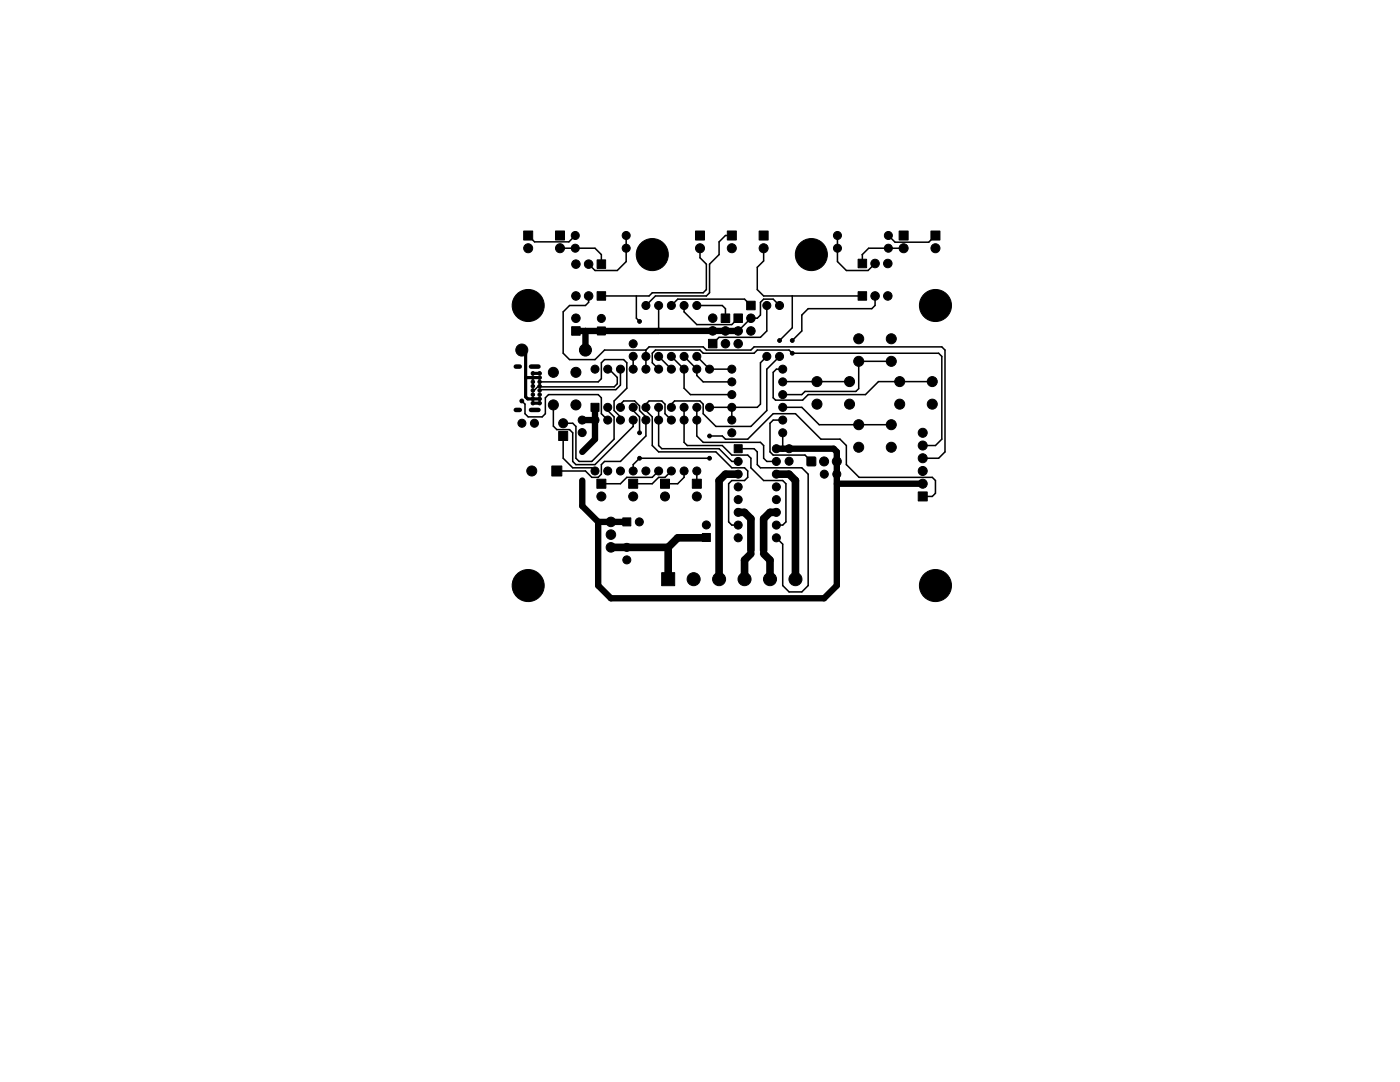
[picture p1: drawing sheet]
<svg xmlns="http://www.w3.org/2000/svg" width="279mm" height="216mm" viewBox="0 0 279 216" stroke-linecap="round" stroke-linejoin="round" font-family="sans-serif">
<g fill="#000" stroke="#000" stroke-width=".2">
<path d="M104.5 46.1h1.8v1.8h-1.8zM110.9 46.1h1.8v1.8h-1.8zM119.2 58.2h1.7v1.7h-1.7zM119.2 51.9h1.7v1.7h-1.7zM138.8 46.1h1.8v1.8h-1.8zM145.2 46.1h1.7v1.8h-1.7zM151.5 46.1h1.8v1.8h-1.8zM171.3 51.7h1.7v1.7h-1.7zM171.3 58.2h1.7v1.7h-1.7zM179.4 46.1h1.8v1.8h-1.8zM185.8 46.1h1.8v1.8h-1.8zM114.1 65.2h1.7v1.7h-1.7z"/>
<path d="M119.2 65.2h1.6v1.6h-1.6zM141.4 67.7h1.7v1.7h-1.7zM143.9 62.7h1.7v1.6h-1.7zM146.5 62.7h1.7v1.6h-1.7zM149 60.1h1.7v1.7h-1.7zM111.5 86.1h1.8v1.8h-1.8zM110.1 93h2v2h-2zM117.9 80.5h1.6v1.6h-1.6zM119.1 95.6h1.8v1.8h-1.8zM125.5 95.6h1.8v1.8h-1.8zM131.8 95.6h1.8v1.8h-1.8zM138.2 95.6h1.8v1.8h-1.8z"/>
<path d="M146.5 88.7h1.6v1.6h-1.6zM161.1 91.2h1.7v1.7h-1.7zM183.3 98.2h1.7v1.8h-1.7zM124.3 103.3h1.6v1.6h-1.6zM132.1 114.3h2.5v2.6h-2.5zM140.2 106.5h1.6v1.6h-1.6z"/>
<circle cx="105.4" cy="49.5" r=".9"/>
<circle cx="111.8" cy="49.5" r=".9"/>
<circle cx="114.8" cy="47" r=".8"/>
<circle cx="114.8" cy="49.5" r=".8"/>
<circle cx="114.9" cy="52.7" r=".85"/>
<circle cx="114.9" cy="59.1" r=".85"/>
<circle cx="117.5" cy="52.7" r=".85"/>
<circle cx="117.5" cy="59.1" r=".85"/>
<circle cx="125" cy="47" r=".8"/>
<circle cx="125" cy="49.5" r=".8"/>
<circle cx="130.2" cy="50.8" r="3.2"/>
<circle cx="139.7" cy="49.5" r=".9"/>
<circle cx="146" cy="49.5" r=".9"/>
<circle cx="152.4" cy="49.5" r=".9"/>
<circle cx="161.9" cy="50.8" r="3.2"/>
<circle cx="167.1" cy="47" r=".8"/>
<circle cx="167.1" cy="49.5" r=".8"/>
<circle cx="174.6" cy="59.1" r=".85"/>
<circle cx="174.6" cy="52.6" r=".85"/>
<circle cx="177.2" cy="52.6" r=".85"/>
<circle cx="177.2" cy="59.1" r=".85"/>
<circle cx="177.3" cy="47" r=".8"/>
<circle cx="177.3" cy="49.5" r=".8"/>
<circle cx="180.3" cy="49.5" r=".9"/>
<circle cx="186.7" cy="49.5" r=".9"/>
<circle cx="104.1" cy="69.8" r="1.2"/>
<circle cx="105.4" cy="61" r="3.2"/>
<circle cx="106.3" cy="75.3" r=".35"/>
<circle cx="106.3" cy="76.2" r=".35"/>
<circle cx="106.3" cy="74.5" r=".35"/>
<circle cx="106.3" cy="79.6" r=".35"/>
<circle cx="106.3" cy="77" r=".35"/>
<circle cx="106.3" cy="77.9" r=".35"/>
<circle cx="106.3" cy="78.7" r=".35"/>
<circle cx="107.7" cy="75.3" r=".35"/>
<circle cx="107.7" cy="74.5" r=".35"/>
<circle cx="107.7" cy="76.2" r=".35"/>
<circle cx="107.7" cy="79.6" r=".35"/>
<circle cx="107.7" cy="77.9" r=".35"/>
<circle cx="107.7" cy="77" r=".35"/>
<circle cx="107.7" cy="78.7" r=".35"/>
<circle cx="110.4" cy="74.3" r="1"/>
<circle cx="114.9" cy="74.3" r="1"/>
<circle cx="114.9" cy="63.5" r=".85"/>
<circle cx="116.8" cy="69.8" r="1.2"/>
<circle cx="118.7" cy="73.7" r=".8"/>
<circle cx="120" cy="63.5" r=".8"/>
<circle cx="121.3" cy="73.7" r=".8"/>
<circle cx="123.8" cy="73.7" r=".8"/>
<circle cx="126.4" cy="71.1" r=".8"/>
<circle cx="126.4" cy="68.6" r=".8"/>
<circle cx="126.4" cy="73.7" r=".8"/>
<circle cx="127.6" cy="64.1" r=".38"/>
<circle cx="128.9" cy="73.7" r=".8"/>
<circle cx="128.9" cy="71.1" r=".8"/>
<circle cx="128.9" cy="61" r=".8"/>
<circle cx="131.4" cy="61" r=".8"/>
<circle cx="131.4" cy="71.1" r=".8"/>
<circle cx="131.4" cy="73.7" r=".8"/>
<circle cx="134" cy="61" r=".8"/>
<circle cx="134" cy="73.7" r=".8"/>
<circle cx="134" cy="71.1" r=".8"/>
<circle cx="136.5" cy="61" r=".8"/>
<circle cx="136.5" cy="73.7" r=".8"/>
<circle cx="136.5" cy="71.1" r=".8"/>
<circle cx="139.1" cy="61" r=".8"/>
<circle cx="139.1" cy="71.1" r=".8"/>
<circle cx="139.1" cy="73.7" r=".8"/>
<circle cx="141.6" cy="73.7" r=".8"/>
<circle cx="142.2" cy="63.5" r=".85"/>
<circle cx="142.2" cy="66" r=".85"/>
<circle cx="144.8" cy="68.6" r=".85"/>
<circle cx="144.8" cy="66" r=".85"/>
<circle cx="146" cy="76.2" r=".8"/>
<circle cx="146" cy="78.7" r=".8"/>
<circle cx="146" cy="73.7" r=".8"/>
<circle cx="147.3" cy="68.6" r=".85"/>
<circle cx="147.3" cy="66" r=".85"/>
<circle cx="149.9" cy="66" r=".85"/>
<circle cx="149.9" cy="63.5" r=".85"/>
<circle cx="153" cy="61" r=".8"/>
<circle cx="153" cy="71.1" r=".8"/>
<circle cx="155.6" cy="61" r=".8"/>
<circle cx="155.6" cy="71.1" r=".8"/>
<circle cx="155.6" cy="67.9" r=".38"/>
<circle cx="156.2" cy="76.2" r=".8"/>
<circle cx="156.2" cy="78.7" r=".8"/>
<circle cx="156.2" cy="73.7" r=".8"/>
<circle cx="158.1" cy="67.9" r=".38"/>
<circle cx="158.1" cy="70.5" r=".38"/>
<circle cx="163" cy="76.1" r="1"/>
<circle cx="169.5" cy="76.1" r="1"/>
<circle cx="171.4" cy="67.6" r="1"/>
<circle cx="171.4" cy="72.1" r="1"/>
<circle cx="177.9" cy="67.6" r="1"/>
<circle cx="177.9" cy="72.1" r="1"/>
<circle cx="179.6" cy="76.1" r="1"/>
<circle cx="186.1" cy="76.1" r="1"/>
<circle cx="186.7" cy="61" r="3.2"/>
<circle cx="104.1" cy="80" r=".38"/>
<circle cx="104.2" cy="84.5" r=".8"/>
<circle cx="106.1" cy="94" r="1"/>
<circle cx="106.3" cy="80.4" r=".35"/>
<circle cx="106.7" cy="84.5" r=".8"/>
<circle cx="107.7" cy="80.4" r=".35"/>
<circle cx="110.4" cy="80.8" r="1"/>
<circle cx="112.4" cy="84.5" r=".9"/>
<circle cx="114.9" cy="80.8" r="1"/>
<circle cx="116.2" cy="86.3" r=".8"/>
<circle cx="116.2" cy="83.8" r=".8"/>
<circle cx="116.2" cy="95.9" r=".38"/>
<circle cx="116.2" cy="90.2" r=".38"/>
<circle cx="118.7" cy="83.8" r=".8"/>
<circle cx="118.7" cy="94" r=".8"/>
<circle cx="120" cy="99.1" r=".9"/>
<circle cx="121.3" cy="83.8" r=".8"/>
<circle cx="121.3" cy="94" r=".8"/>
<circle cx="121.3" cy="81.3" r=".8"/>
<circle cx="123.8" cy="94" r=".8"/>
<circle cx="123.8" cy="81.3" r=".8"/>
<circle cx="123.8" cy="83.8" r=".8"/>
<circle cx="126.4" cy="81.3" r=".8"/>
<circle cx="126.4" cy="83.8" r=".8"/>
<circle cx="126.4" cy="94" r=".8"/>
<circle cx="126.4" cy="99.1" r=".9"/>
<circle cx="127.6" cy="86.4" r=".38"/>
<circle cx="127.6" cy="91.4" r=".38"/>
<circle cx="128.9" cy="94" r=".8"/>
<circle cx="128.9" cy="81.3" r=".8"/>
<circle cx="128.9" cy="83.8" r=".8"/>
<circle cx="131.4" cy="94" r=".8"/>
<circle cx="131.4" cy="81.3" r=".8"/>
<circle cx="131.4" cy="83.8" r=".8"/>
<circle cx="132.7" cy="99.1" r=".9"/>
<circle cx="134" cy="81.3" r=".8"/>
<circle cx="134" cy="94" r=".8"/>
<circle cx="134" cy="83.8" r=".8"/>
<circle cx="136.5" cy="81.3" r=".8"/>
<circle cx="136.5" cy="83.8" r=".8"/>
<circle cx="136.5" cy="94" r=".8"/>
<circle cx="139.1" cy="81.3" r=".8"/>
<circle cx="139.1" cy="83.8" r=".8"/>
<circle cx="139.1" cy="94" r=".8"/>
<circle cx="139.1" cy="99.1" r=".9"/>
<circle cx="141.6" cy="81.3" r=".8"/>
<circle cx="141.6" cy="87" r=".38"/>
<circle cx="141.6" cy="91.4" r=".38"/>
<circle cx="146" cy="81.3" r=".8"/>
<circle cx="146" cy="86.4" r=".8"/>
<circle cx="146" cy="83.8" r=".8"/>
<circle cx="147.3" cy="94.6" r=".8"/>
<circle cx="147.3" cy="97.2" r=".8"/>
<circle cx="147.3" cy="99.7" r=".8"/>
<circle cx="147.3" cy="92.1" r=".8"/>
<circle cx="154.9" cy="97.2" r=".8"/>
<circle cx="154.9" cy="94.6" r=".8"/>
<circle cx="154.9" cy="99.7" r=".8"/>
<circle cx="154.9" cy="89.5" r=".8"/>
<circle cx="154.9" cy="92.1" r=".8"/>
<circle cx="156.2" cy="81.3" r=".8"/>
<circle cx="156.2" cy="83.8" r=".8"/>
<circle cx="156.2" cy="86.4" r=".8"/>
<circle cx="157.5" cy="92" r=".8"/>
<circle cx="157.5" cy="89.5" r=".8"/>
<circle cx="163" cy="80.6" r="1"/>
<circle cx="164.5" cy="92.1" r=".9"/>
<circle cx="164.5" cy="94.6" r=".8"/>
<circle cx="167" cy="94.6" r=".8"/>
<circle cx="167" cy="92.1" r=".9"/>
<circle cx="169.5" cy="80.6" r="1"/>
<circle cx="171.4" cy="84.7" r="1"/>
<circle cx="171.4" cy="89.2" r="1"/>
<circle cx="177.9" cy="84.7" r="1"/>
<circle cx="177.9" cy="89.2" r="1"/>
<circle cx="179.6" cy="80.6" r="1"/>
<circle cx="184.1" cy="86.4" r=".9"/>
<circle cx="184.1" cy="94" r=".9"/>
<circle cx="184.1" cy="88.9" r=".9"/>
<circle cx="184.1" cy="91.4" r=".9"/>
<circle cx="184.1" cy="96.5" r=".9"/>
<circle cx="186.1" cy="80.6" r="1"/>
<circle cx="105.4" cy="116.8" r="3.2"/>
<circle cx="121.9" cy="106.7" r=".95"/>
<circle cx="121.9" cy="104.1" r=".95"/>
<circle cx="121.9" cy="109.2" r=".95"/>
<circle cx="125.1" cy="111.7" r=".8"/>
<circle cx="125.1" cy="109.2" r=".8"/>
<circle cx="127.6" cy="104.1" r=".8"/>
<circle cx="138.4" cy="115.6" r="1.3"/>
<circle cx="141" cy="104.7" r=".8"/>
<circle cx="143.5" cy="115.6" r="1.3"/>
<circle cx="147.3" cy="104.8" r=".8"/>
<circle cx="147.3" cy="107.3" r=".8"/>
<circle cx="147.3" cy="102.2" r=".8"/>
<circle cx="148.6" cy="115.6" r="1.3"/>
<circle cx="153.7" cy="115.6" r="1.3"/>
<circle cx="154.9" cy="104.8" r=".8"/>
<circle cx="154.9" cy="107.3" r=".8"/>
<circle cx="154.9" cy="102.2" r=".8"/>
<circle cx="158.7" cy="115.6" r="1.3"/>
<circle cx="186.7" cy="116.8" r="3.2"/>
</g>
<path d="M102.9 73.1h.8M106 73.1h1.5M102.9 81.8h.8M106 81.8h1.5" fill="none" stroke="#000" stroke-width=".9"/>
<path d="M104.1 69.9l.8 .7v8.6l.4 .4h2.4M104.9 75.3h.1M104.9 75.3h2.8M106.3 74.5h1.4M106.3 80.4h1.4" fill="none" stroke="#000" stroke-width=".63"/>
<path d="M114.9 66h32.4M116.8 66v3.9M116.2 83.8h2.5M116.2 95.9v5.1l3.2 3.1M118.7 81.3v6.3l-2.5 2.6M154.9 89.5h11.5l.6 .7v26.6l-2.5 2.6h-42.6l-2.5-2.6v-12.7M167 96.5h17.1M119.4 104.1h5.7" fill="none" stroke="#000" stroke-width="1.3"/>
<g fill="none" stroke="#000" stroke-width=".3">
<path d="M105.4 47h.1M111.8 49.5h6.9l1.3 1.3v1.9M114.8 47l-1.3 1.3h-6.8l-1.3-1.3M117.5 59.1v1.2l-.7 .7h-3.1l-1.3 1.2v8.3l1.3 1.3h5l1.9-1.9h8.3M125 47v5.2l-1.8 1.8h-4.5l-1.2-1.3M127 59.1v4.4l.6 .6M139.7 49.5v1.9l1.3 1.3v5.1l-.7 .6h-10.1l-.7 .7h-9.5M146 47h-1.2l-1.3 1.3v2.5l-1.9 1.9v5.7l-.6 .7h-10.2l-1.9 1.9M152.4 49.5v2.6l-1.3 1.2v4.5l1.3 1.3h19.7M158.1 59.1v6.3l-2.5 2.5M167.1 47v5.2l1.8 1.8h4.3l1.4-1.4M172.1 50.8h.1"/>
<path d="M172.1 50.8v1.8M174.6 59.1v1.8l-.6 .7h-12.7l-1.3 1.3v3.1l-1.9 1.9M177.3 47l1.3 1.3h6.7l1.4-1.3M177.3 49.5h.1M180.3 49.5h-6.9l-1.3 1.3M186.7 47h.1M107.7 76.2h11.7l.6-.6v-3.2l.6-.6h3.9l.6 .6v5.1l-2.5 2.5v1.9l1.2 1.3v.6M121.3 73.7h.2l1.7 1.6v1.3l-.6 .6h-14.8l-.3-.2-.9 .9h-.3M123.8 73.7v3.1l-.9 1h-15.1l-.1 .1M126.4 71.1v2.6M128.9 69.9l.6-.7h10.8l.7 .7h8.9l.6-.7h37.5l.6 .7v20.3l-1.3 1.2h-3.2M128.9 69.9v3.8"/>
<path d="M131.4 61v5M131.4 73.7l-1.2-1.3v-1.9l.6-.6h8.9l.6 .6h10.2l.6-.6h6.4l.6 .6h29.2l.7 .6v16.5l-1.3 1.3h-2.6M131.4 71.1l2.6 2.6M134 61l1.3-1.3h13.3l1.3 1.3M134 71.1l2.5 2.6v3.8l1.3 1.2h8.2M136.5 61v1.2l2.6 2.6h6.9l1.3-1.3M136.5 71.1l2.6 2.6v1.2l1.2 1.3h5.7M139.1 71.1l2.5 2.6h4.4M139.1 61h5l.7 .6v1.9M153 71.1l-1.2 1.3v8.2l-.7 .7h-9.5M153 61v5l-1.2 1.3h-8.3l-1.3 1.3M155.6 61l-1.3-1.3h-1.9l-.6 .6v2.6l-.7 .6h-1.2l-2.6 2.5"/>
<path d="M155.6 71.1l-2.6 2.6v8.2l-3.1 3.2h-7l-2.6-2.5v-2l-.6-.6h-5.1l-.6 .6v.7M156.2 73.7h-1.3l-.6 .6v5.1l.5 .4h5.4l1.1-1.1h11.4l2.6-2.6h10.8M156.2 78.1l.6 .6M169.5 76.1l-13.3 .1M177.9 72.1h-6.5v5.4l-.6 .6h-10.1l-.7 .6h-3.8M104.1 80l.7 .6v2l.6 .6h2.8l.6-.6v-3.2l.7-.7h9.9l.6 .7v3.2l1.3 1.2M110.4 80.8v4.2l.7 .7h2.6l.6 .7v5.7l.6 .6h3.8l7.7-7.6M112.4 87v4.4l1.9 1.9h3.8l.6 .7M121.3 81.3v.6l1.3 1.3v4.4l-4.5 4.5h-2.5l-.7-.7v-6.3l-.6-.6h-1.9M123.8 81.3v-.7l.7-.6h2.2l.9 1v.9l1.3 1.3v3.8l-5.1 5.1h-3.2l-.6 .6v1.9l-.6 .7h-1.3l-1.3-1.3h-5.7M126.4 85.1h.1M126.4 81.3v.6l1.2 1.3v3.2"/>
<path d="M126.4 83.8v1.3M131.4 80.6v8.3l.7 .6h11.4l2.5 2.6h1.3M131.4 94l-1.2 1.3h-5.1l-1.3 1.2h-3.8M134 83.8l-1.3-1.2v-2l-.6-.6h-2.6l-.6 .6v1.3l1.3 1.3v5.7l1.2 1.3h11.5l3.1 3.1h2.6l.6 .7v1.3l-.6 .6h-2.6l-.6 .6v7.6l.6 .7h1.3M134 94l-1.3 1.3h-1.3l-1.2 1.2h-3.8M136.5 94v1.3l-1.3 1.2h-2.5M136.5 80.6v7.7l.7 .6h6.9l1.9 1.9h3.2l.7 .6v1.9l2.5 2.6h3.8l.6 .6v7.6l-.6 .7h-1.3M139.1 80.6v6.4l1.2 1.3h11.5l.6 .6v2.5l.6 .7h1.9M139.1 94v3.2M141.6 91.4h-14l-1.2 1.3v1.3M141.6 87h2.5l.7 .6h4.4l5.1-5h4.4l5.1 5h3.8l1.3 1.3v3.8l2.5 2.6h14.7l.6 .6v2.5l-.6 .7h-2M146 81.3v2.5"/>
<path d="M147.3 89.5h3.2l.6 .7v2.5l.7 .6h8.2l1.3 1.3v22.2l-1.3 1.3h-2.5l-1.3-1.3v-8.2l-1.3-1.3M156.2 86.4v3.1M156.2 81.3h3.8l3.5 3.4h14.4M156.2 83.8h-1.9l-.6 .7v5.7l.6 .6h6.4l1.2 1.3"/>
</g>
<g fill="#000">
<circle cx="156.2" cy="89.5" r=".15"/>
<circle cx="157.5" cy="89.5" r=".15"/>
</g>
<path d="M147.3 94.6h-2.5l-1.3 1.3v19M154.9 94.6h2.6l1.2 1.3v19M121.9 109.2h11.4M133.3 109.2v6.4M141 107.3h-5.7l-2 1.9M147.3 102.2h1.3l1.3 1.3v6.4M149.9 110.5l-1.3 1.3v3.8M152.4 110.5l1.3 1.3v3.8M154.9 102.2h-1.2l-1.3 1.3v6.4" fill="none" stroke="#000" stroke-width="1.5"/>
</svg>
